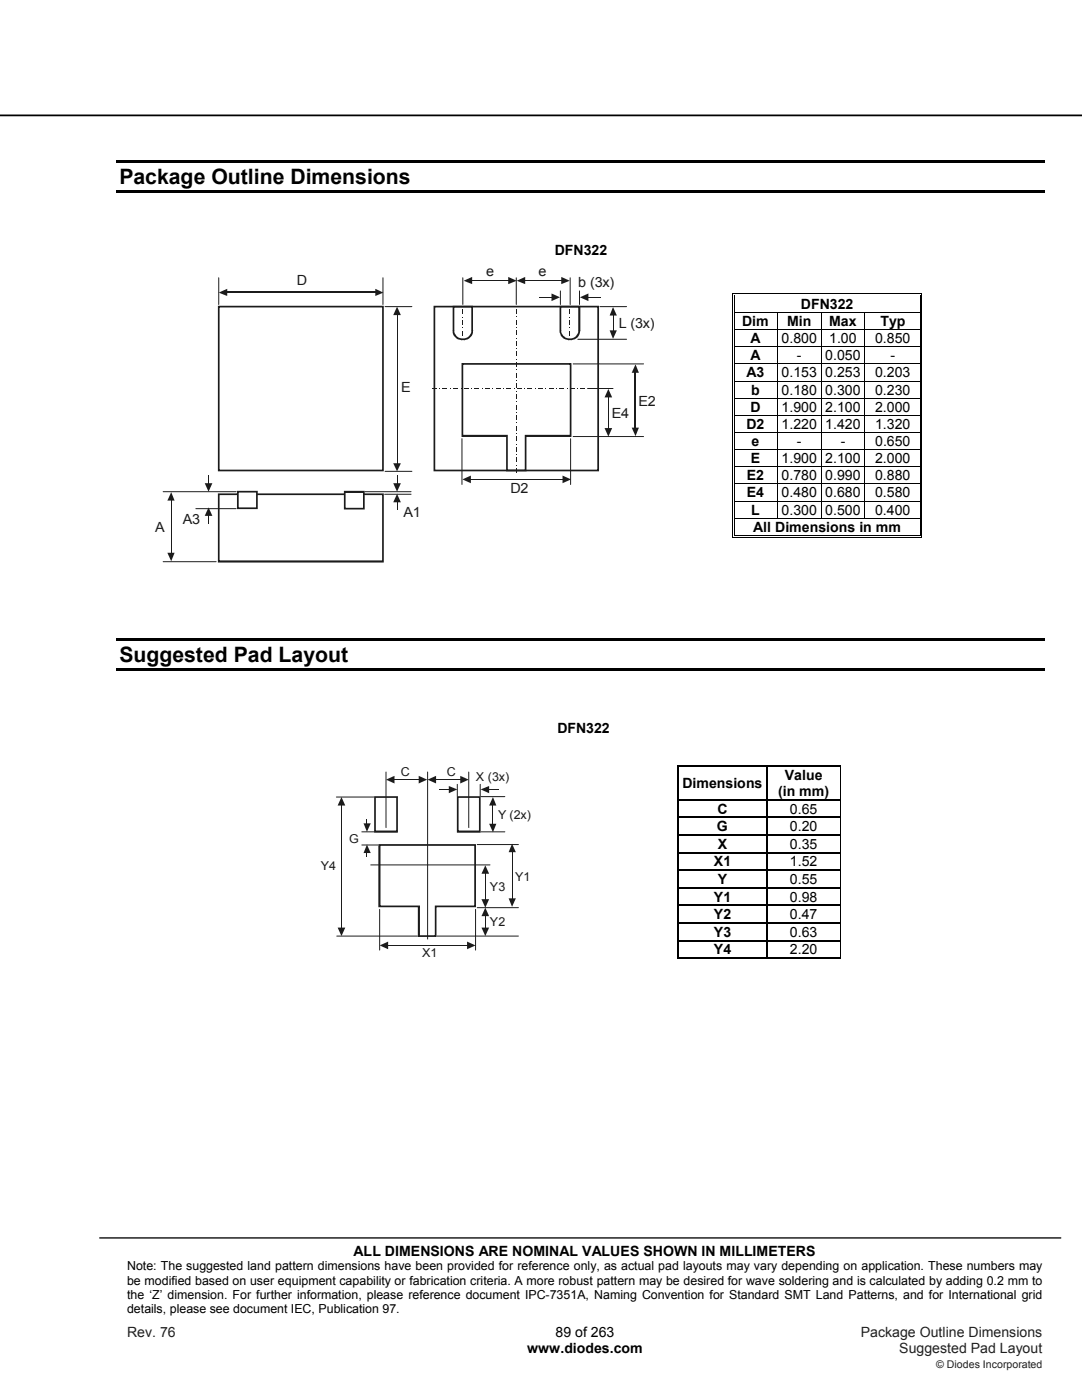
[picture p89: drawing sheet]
<svg xmlns="http://www.w3.org/2000/svg" width="216mm" height="279mm" viewBox="0 0 216 279" stroke-linecap="round" stroke-linejoin="round" font-family="sans-serif">
<defs><g id="words">
<g font-size="4.2">
<text x="23.8" y="36.7">Package Outline Dimensions</text>
<text x="23.8" y="132.1">Suggested Pad Layout</text>
</g>
<g font-size="2.8">
<text x="110.7" y="50.9">DFN322</text>
<text x="148.1" y="65.1">Dim</text>
<text x="157.1" y="65.1">Min</text>
<text x="159.8" y="61.6">DFN322</text>
<text x="165.5" y="65.1">Max</text>
<text x="175.7" y="65.1">Typ</text>
<text x="149.7" y="68.5">A</text>
<text x="149.7" y="71.9">A</text>
<text x="156" y="68.5">0.800</text>
<text x="159" y="71.9">-</text>
<text x="164.7" y="71.9">0.050</text>
<text x="165.5" y="68.5">1.00</text>
<text x="174.6" y="68.5">0.850</text>
<text x="177.7" y="71.9">-</text>
<text x="148.9" y="75.3">A3</text>
<text x="156" y="75.3">0.153 0.253</text>
<text x="174.6" y="75.3">0.203</text>
<text x="149.7" y="82.2">D</text>
<text x="149.9" y="78.7">b</text>
<text x="156" y="78.7">0.180</text>
<text x="156" y="82.2">1.900</text>
<text x="164.7" y="78.7">0.300</text>
<text x="164.7" y="82.2">2.100</text>
<text x="174.6" y="78.7">0.230</text>
<text x="174.6" y="82.2">2.000</text>
<text x="148.9" y="85.6">D2</text>
<text x="150" y="89">e</text>
<text x="156" y="85.6">1.220 1.420</text>
<text x="159" y="89">-</text>
<text x="167.8" y="89">-</text>
<text x="174.6" y="85.6">1.320</text>
<text x="174.6" y="89">0.650</text>
<text x="149" y="95.9">E2</text>
<text x="149.8" y="92.4">E</text>
<text x="156" y="92.4">1.900 2.100</text>
<text x="156" y="95.9">0.780 0.990</text>
<text x="174.6" y="92.4">2.000</text>
<text x="174.6" y="95.9">0.880</text>
<text x="149" y="99.3">E4</text>
<text x="156" y="99.3">0.480 0.680</text>
<text x="174.6" y="99.3">0.580</text>
<text x="149.9" y="102.7">L</text>
<text x="150.3" y="106.1">All Dimensions in mm</text>
<text x="156" y="102.7">0.300 0.500</text>
<text x="174.6" y="102.7">0.400</text>
<text x="111.2" y="146.2">DFN322</text>
<text x="156.6" y="155.6">Value</text>
<text x="136.2" y="157.2">Dimensions</text>
<text x="155.3" y="158.9">(in mm)</text>
<text x="143.1" y="165.9">G</text>
<text x="143.2" y="162.4">C</text>
<text x="157.6" y="165.9">0.20</text>
<text x="157.6" y="162.4">0.65</text>
<text x="142.5" y="172.9">X1</text>
<text x="143.2" y="169.4">X</text>
<text x="157.6" y="169.4">0.35</text>
<text x="157.6" y="172.9">1.52</text>
<text x="142.5" y="179.9">Y1</text>
<text x="143.2" y="176.4">Y</text>
<text x="157.6" y="176.4">0.55</text>
<text x="157.6" y="179.9">0.98</text>
<text x="142.5" y="183.4">Y2</text>
<text x="157.6" y="183.4">0.47</text>
<text x="142.5" y="186.9">Y3</text>
<text x="142.5" y="190.5">Y4</text>
<text x="157.6" y="186.9">0.63</text>
<text x="157.6" y="190.5">2.20</text>
<text x="70.6" y="250.6">ALL DIMENSIONS ARE NOMINAL VALUES SHOWN IN MILLIMETERS</text>
<text x="110.9" y="266.8">89 of 263</text>
<text x="105.2" y="270.1">www.diodes.com</text>
</g>
<g font-size="2.8" fill="#1f1a17">
<text x="59.2" y="57">D</text>
<text x="97" y="55.1">e</text>
<text x="107.4" y="55.1">e</text>
<text x="115.4" y="57.2">b (3x)</text>
<text x="123.5" y="65.4">L (3x)</text>
<text x="80.1" y="78.2">E</text>
<text x="122.1" y="83.5">E4</text>
<text x="127.4" y="81">E2</text>
<text x="101.8" y="98.4">D2</text>
<text x="30.9" y="106.2">A</text>
<text x="36.4" y="104.6">A3</text>
<text x="80.5" y="103.1">A1</text>
</g>
<g font-size="2.8" fill="#231f20">
<text x="25.4" y="266.8">Rev. 76</text>
<text x="171.8" y="266.8">Package Outline Dimensions</text>
<text x="179.5" y="270.1">Suggested Pad Layout</text>
</g>
<g font-size="2.5">
<text x="25.4" y="253.5">Note: The suggested land pattern dimensions have been provided for reference only, as actual pad layouts may vary depending on application. These numbers may</text>
<text x="25.4" y="256.4">be modified based on user equipment capability or fabrication criteria. A more robust pattern may be desired for wave soldering and is calculated by adding 0.2 mm to</text>
<text x="25.4" y="259.2">the ‘Z’ dimension. For further information, please reference document IPC-7351A, Naming Convention for Standard SMT Land Patterns, and for International grid</text>
<text x="25.4" y="262.1">details, please see document IEC, Publication 97.</text>
</g>
<g font-size="2.4" fill="#1f1a17">
<text x="80" y="154.8">C</text>
<text x="89.1" y="154.8">C</text>
<text x="95" y="155.9">X (3x)</text>
<text x="99.4" y="163.5">Y (2x)</text>
<text x="64" y="173.6">Y4</text>
<text x="69.7" y="168.2">G</text>
<text x="97.8" y="177.8">Y3</text>
<text x="102.8" y="175.7">Y1</text>
<text x="97.8" y="184.9">Y2</text>
<text x="84.2" y="191.1">X1</text>
</g>
<text font-size="2.1" fill="#231f20" x="186.8" y="273">© Diodes Incorporated</text>
</g></defs>
<path d="M0 23h215.9" fill="none" stroke="#000" stroke-width=".35"/>
<path d="M19.9 247.1h191.8" fill="none" stroke="#000" stroke-width=".26"/>
<path d="M23.3 31.9h185.2v.5h-185.2zM23.3 38h185.2v.5h-185.2z" fill="#000"/>
<g fill="#fff">
<path d="M146.6 59h36.9v3.3h-36.9z"/>
<path d="M147.1 59h35.9v3.3h-35.9z"/>
</g>
<path d="M146.1 58.5h.2v.5h-.2zM146.1 58.5h.5v.2h-.5zM146.5 58.8h.1v.2h-.1z" fill="#000"/>
<path d="M146.6 58.6h36.9M146.6 58.9h36.9" fill="none" stroke="#000" stroke-width=".2"/>
<path d="M146.6 59h36.9z" fill="#fff"/>
<path d="M183.5 58.5h.5v.2h-.5zM183.5 58.8h.2v.2h-.2zM183.8 58.5h.2v.5h-.2z" fill="#000"/>
<path d="M146.2 59v3.3M146.6 59v3.3M183.6 59v3.3M183.9 59v3.3" fill="none" stroke="#000" stroke-width=".2"/>
<g fill="#fff">
<path d="M146.6 62.5h8.4v3.2h-8.4z"/>
<path d="M147.1 62.5h7.3v3.2h-7.3z"/>
<path d="M155.2 62.5h8.6v3.2h-8.6z"/>
<path d="M155.8 62.5h7.3v3.2h-7.3z"/>
<path d="M163.9 62.5h8.6v3.2h-8.6z"/>
<path d="M164.5 62.5h7.4v3.2h-7.4z"/>
</g>
<path d="M146.1 62.3h.2v.1h-.2zM146.5 62.3h.1v.1h-.1zM183.5 62.3h.2v.1h-.2zM183.8 62.3h.2v.1h-.2z" fill="#000"/>
<path d="M146.2 62.4v3.3M146.6 62.4v3.3M146.6 62.4h36.9M155.1 62.4v3.3M163.9 62.4v3.3M172.6 62.4v3.3M183.6 62.4v3.3M183.9 62.4v3.3" fill="none" stroke="#000" stroke-width=".2"/>
<g fill="#fff">
<path d="M146.6 65.9h8.4v3.2h-8.4z"/>
<path d="M147.1 65.9h7.3v3.2h-7.3z"/>
<path d="M155.2 65.9h8.6v3.2h-8.6z"/>
<path d="M155.8 65.9h7.3v3.2h-7.3z"/>
<path d="M163.9 65.9h8.6v3.2h-8.6z"/>
<path d="M164.5 65.9h7.4v3.2h-7.4z"/>
</g>
<path d="M146.1 65.7h.2v.2h-.2zM146.1 69.1h.2v.2h-.2zM146.1 72.5h.2v.2h-.2zM146.5 65.7h.1v.2h-.1zM146.5 69.1h.1v.2h-.1zM146.5 72.5h.1v.2h-.1zM183.5 65.7h.2v.2h-.2zM183.5 69.1h.2v.2h-.2zM183.5 72.5h.2v.2h-.2zM183.8 65.7h.2v.2h-.2zM183.8 69.1h.2v.2h-.2zM183.8 72.5h.2v.2h-.2z" fill="#000"/>
<g fill="none" stroke="#000" stroke-width=".2">
<path d="M146.2 65.9v3.2M146.2 69.3v3.2M146.2 72.7v3.3M146.6 65.9v3.2M146.6 69.3v3.2M146.6 72.7v3.3M146.6 65.8h36.9M146.6 69.2h36.9M146.6 72.6h36.9M155.1 65.9v3.2M155.1 69.3v3.2M155.1 72.7v3.3"/>
<path d="M163.9 65.9v3.2M163.9 69.3v3.2M163.9 72.7v3.3M172.6 65.9v3.2M172.6 69.3v3.2M172.6 72.7v3.3M183.6 65.9v3.2M183.6 69.3v3.2M183.6 72.7v3.3M183.9 65.9v3.2M183.9 69.3v3.2M183.9 72.7v3.3"/>
</g>
<g fill="#fff">
<path d="M146.6 76.1h8.4v3.3h-8.4z"/>
<path d="M147.1 76.1h7.3v3.3h-7.3z"/>
<path d="M155.2 76.1h8.6v3.3h-8.6z"/>
<path d="M155.8 76.1h7.3v3.3h-7.3z"/>
<path d="M163.9 76.1h8.6v3.3h-8.6z"/>
<path d="M164.5 76.1h7.4v3.3h-7.4z"/>
</g>
<path d="M146.1 76h.2v.1h-.2zM146.5 76h.1v.1h-.1zM183.5 76h.2v.1h-.2zM183.8 76h.2v.1h-.2z" fill="#000"/>
<path d="M146.2 76.1v3.3M146.6 76.1v3.3M146.6 76.1h36.9M155.1 76.1v3.3M163.9 76.1v3.3M172.6 76.1v3.3M183.6 76.1v3.3M183.9 76.1v3.3" fill="none" stroke="#000" stroke-width=".2"/>
<g fill="#fff">
<path d="M146.6 79.6h8.4v3.2h-8.4z"/>
<path d="M147.1 79.6h7.3v3.2h-7.3z"/>
<path d="M155.2 79.6h8.6v3.2h-8.6z"/>
<path d="M155.8 79.6h7.3v3.2h-7.3z"/>
<path d="M163.9 79.6h8.6v3.2h-8.6z"/>
<path d="M164.5 79.6h7.4v3.2h-7.4z"/>
</g>
<g fill="#000">
<path d="M146.1 79.4h.2v.2h-.2zM146.5 79.4h.1v.2h-.1zM183.5 79.4h.2v.2h-.2zM183.8 79.4h.2v.2h-.2zM146.1 82.8h.2v.2h-.2zM146.1 86.2h.2v.2h-.2zM146.1 89.7h.2v.1h-.2zM146.1 93.1h.2v.1h-.2zM146.1 96.5h.2v.2h-.2zM146.5 82.8h.1v.2h-.1zM146.5 86.2h.1v.2h-.1zM146.5 89.7h.1v.1h-.1z"/>
<path d="M146.5 93.1h.1v.1h-.1zM146.5 96.5h.1v.2h-.1zM183.5 82.8h.2v.2h-.2zM183.5 86.2h.2v.2h-.2zM183.5 89.7h.2v.1h-.2zM183.5 93.1h.2v.1h-.2zM183.5 96.5h.2v.2h-.2zM183.8 82.8h.2v.2h-.2zM183.8 86.2h.2v.2h-.2zM183.8 89.7h.2v.1h-.2zM183.8 93.1h.2v.1h-.2zM183.8 96.5h.2v.2h-.2z"/>
<path d="M146.1 99.9h.2v.2h-.2zM146.1 103.3h.2v.2h-.2zM146.1 107.1h.5v.2h-.5zM146.5 99.9h.1v.2h-.1zM146.5 103.3h.1v.2h-.1zM146.5 106.8h.1v.2h-.1zM183.5 99.9h.2v.2h-.2zM183.5 103.3h.2v.2h-.2zM183.5 107.1h.5v.2h-.5zM183.5 106.8h.2v.2h-.2zM183.8 99.9h.2v.2h-.2zM183.8 103.3h.2v.2h-.2z"/>
<path d="M183.8 106.8h.2v.5h-.2zM23.3 127.3h185.2v.5h-185.2zM23.3 133.4h185.2v.5h-185.2zM135.2 152.8l.1 .2zM135.2 152.8h.3zM135.2 159.5l.1 .3zM135.4 152.9l.1 .1zM135.4 159.5l.1 .3zM152.9 153h.2zM152.9 152.8h.2zM152.9 152.9l.2 .1zM152.9 159.5h.2v.3h-.2z"/>
<path d="M167.6 152.8h.2zM167.6 152.9l.1 .1zM167.6 159.5l.1 .3zM167.7 152.8l.1 .2zM167.7 159.5l.1 .3zM135.2 163l.1 .3zM135.2 166.5l.1 .3zM135.2 170l.1 .3zM135.2 173.5l.1 .3zM135.2 177.1l.1 .2zM135.4 163l.1 .3zM135.4 166.5l.1 .3z"/>
<path d="M135.4 170l.1 .3zM135.4 173.5l.1 .3zM135.4 177.1l.1 .2zM152.9 163h.2v.3h-.2zM152.9 166.5h.2v.3h-.2zM152.9 170h.2v.3h-.2zM152.9 173.5h.2v.3h-.2zM152.9 177.1h.2v.2h-.2zM167.6 163l.1 .3zM167.6 166.5l.1 .3zM167.6 170l.1 .3zM167.6 173.5l.1 .3z"/>
<path d="M167.6 177.1l.1 .2zM167.7 163l.1 .3zM167.7 166.5l.1 .3zM167.7 170l.1 .3zM167.7 173.5l.1 .3zM167.7 177.1l.1 .2zM135.2 180.6l.1 .2zM135.2 184.1l.1 .2zM135.2 187.6l.1 .3zM135.2 191.3l.3 .1zM135.4 180.6l.1 .2zM135.4 184.1l.1 .2z"/>
<path d="M135.4 187.6l.1 .3zM135.4 191.1l.1 .1zM152.9 180.6h.2v.2h-.2zM152.9 184.1h.2v.2h-.2zM152.9 187.6h.2v.3h-.2zM167.6 180.6l.1 .2zM167.6 184.1l.1 .2zM167.6 187.6l.1 .3zM167.6 191.3l.2 .1zM167.6 191.1l.1 .1zM167.7 180.6l.1 .2zM167.7 184.1l.1 .2z"/>
<path d="M167.7 187.6l.1 .3zM167.7 191.1l.1 .3z"/>
</g>
<g fill="none" stroke="#000" stroke-width=".2">
<path d="M146.2 79.6v3.2M146.6 79.6v3.2M146.6 79.5h36.9M155.1 79.6v3.2M163.9 79.6v3.2M172.6 79.6v3.2M183.6 79.6v3.2M183.9 79.6v3.2M146.2 83v3.2M146.2 86.4v3.3M146.2 89.8v3.3M146.2 93.2v3.3"/>
<path d="M146.2 96.7v3.2M146.6 83v3.2M146.6 86.4v3.3M146.6 89.8v3.3M146.6 93.2v3.3M146.6 96.7v3.2M146.6 82.9h36.9M146.6 86.3h36.9M146.6 89.7h36.9M146.6 93.2h36.9M146.6 96.6h36.9M155.1 83v3.2"/>
<path d="M155.1 86.4v3.3M155.1 89.8v3.3M155.1 93.2v3.3M155.1 96.7v3.2M163.9 83v3.2M163.9 86.4v3.3M163.9 89.8v3.3M163.9 93.2v3.3M163.9 96.7v3.2M172.6 83v3.2M172.6 86.4v3.3M172.6 89.8v3.3"/>
<path d="M172.6 93.2v3.3M172.6 96.7v3.2M183.6 83v3.2M183.6 86.4v3.3M183.6 89.8v3.3M183.6 93.2v3.3M183.6 96.7v3.2M183.9 83v3.2M183.9 86.4v3.3M183.9 89.8v3.3M183.9 93.2v3.3M183.9 96.7v3.2"/>
<path d="M146.2 100.1v3.2M146.2 103.5v3.8M146.6 100.1v3.2M146.6 103.5v3.3M146.6 100h36.9M146.6 103.4h36.9M146.6 107.2h36.9M146.6 106.9h36.9M155.1 100.1v3.2M163.9 100.1v3.2M172.6 100.1v3.2M183.6 100.1v3.2"/>
<path d="M183.6 103.5v3.3M183.9 100.1v3.2M183.9 103.5v3.3M135.3 153v6.5M135.3 159.8v3.2M135.4 153v6.5M135.4 159.8v3.2M135.5 152.8h17.4M135.5 153h17.4M153.1 152.8h14.5M153.1 153h14.5M167.6 153v6.5"/>
<path d="M167.6 159.8v3.2M167.8 153v6.5M167.8 159.8v3.2M135.3 163.3v3.2M135.3 166.8v3.2M135.3 170.3v3.2M135.3 173.8v3.3M135.3 177.3v3.3M135.4 163.3v3.2M135.4 166.8v3.2M135.4 170.3v3.2M135.4 173.8v3.3"/>
<path d="M135.4 177.3v3.3M167.6 163.3v3.2M167.6 166.8v3.2M167.6 170.3v3.2M167.6 173.8v3.3M167.6 177.3v3.3M167.8 163.3v3.2M167.8 166.8v3.2M167.8 170.3v3.2M167.8 173.8v3.3M167.8 177.3v3.3M135.3 180.8v3.3"/>
<path d="M135.3 184.3v3.3M135.3 187.9v3.5M135.4 180.8v3.3M135.4 184.3v3.3M135.4 187.9v3.2M135.5 191.3h32.1M135.5 191.2h17.4M153.1 191.2h14.5M167.6 180.8v3.3M167.6 184.3v3.3M167.6 187.9v3.2M167.8 180.8v3.3"/>
<path d="M167.8 184.3v3.3M167.8 187.9v3.2"/>
</g>
<g fill="none" stroke="#000" stroke-width=".25">
<path d="M135.5 159.6h17.4M153 153v6.5M153 159.8v3.2M153.1 159.6h14.5M135.5 163.1h17.4M135.5 166.6h17.4M135.5 170.2h17.4M135.5 173.7h17.4M135.5 177.2h17.4M153 163.3v3.2M153 166.8v3.2M153 170.3v3.2"/>
<path d="M153 173.8v3.3M153 177.3v3.3M153.1 163.1h14.5M153.1 166.6h14.5M153.1 170.2h14.5M153.1 173.7h14.5M153.1 177.2h14.5M135.5 180.7h17.4M135.5 184.2h17.4M135.5 187.7h17.4M153 180.8v3.3M153 184.3v3.3"/>
<path d="M153 187.9v3.3M153.1 180.7h14.5M153.1 184.2h14.5M153.1 187.7h14.5"/>
</g>
<g fill="#1f1a17">
<path d="M86.3 77.4h.8v.2h-.8z"/>
<path d="M87.7 77.4h.2v.2h-.2z"/>
<path d="M88.4 77.4h.8v.2h-.8z"/>
<path d="M89.8 77.4h.2v.2h-.2z"/>
<path d="M90.5 77.4h.8v.2h-.8z"/>
<path d="M91.9 77.4h.2v.2h-.2z"/>
<path d="M92.6 77.4h.9v.2h-.9z"/>
<path d="M94 77.4h.2v.2h-.2z"/>
<path d="M94.7 77.4h.9v.2h-.9z"/>
<path d="M96.2 77.4h.1v.2h-.1z"/>
<path d="M96.8 77.4h.9v.2h-.9z"/>
<path d="M98.3 77.4h.1v.2h-.1z"/>
<path d="M99 77.4h.8v.2h-.8z"/>
<path d="M100.4 77.4h.2v.2h-.2z"/>
<path d="M101.1 77.4h.8v.2h-.8z"/>
<path d="M102.5 77.4h.2v.2h-.2z"/>
<path d="M103.2 77.4h.8v.2h-.8z"/>
<path d="M104.6 77.4h.2v.2h-.2z"/>
<path d="M105.3 77.4h.9v.2h-.9z"/>
<path d="M106.7 77.4h.2v.2h-.2z"/>
<path d="M107.4 77.4h.9v.2h-.9z"/>
<path d="M108.9 77.4h.1v.2h-.1z"/>
<path d="M109.5 77.4h.9v.2h-.9z"/>
<path d="M111 77.4h.1v.2h-.1z"/>
<path d="M111.7 77.4h.8v.2h-.8z"/>
<path d="M113.1 77.4h.2v.2h-.2z"/>
<path d="M113.8 77.4h.8v.2h-.8z"/>
<path d="M115.2 77.4h.2v.2h-.2z"/>
<path d="M115.9 77.4h.8v.2h-.8z"/>
<path d="M117.3 77.4h.2v.2h-.2z"/>
<path d="M118 77.4h.9v.2h-.9z"/>
<path d="M119.4 77.4h.2v.2h-.2z"/>
<path d="M102.9 93.5h.2v.8h-.2z"/>
<path d="M102.9 92.8h.2v.2h-.2z"/>
<path d="M102.9 91.4h.2v.8h-.2z"/>
<path d="M102.9 90.7h.2v.1h-.2z"/>
<path d="M102.9 89.2h.2v.9h-.2z"/>
<path d="M102.9 88.6h.2v.1h-.2z"/>
<path d="M102.9 87.1h.2v.9h-.2z"/>
<path d="M102.9 86.4h.2v.2h-.2z"/>
<path d="M102.9 85h.2v.9h-.2z"/>
<path d="M102.9 84.3h.2v.2h-.2z"/>
<path d="M102.9 82.9h.2v.9h-.2z"/>
<path d="M102.9 82.2h.2v.2h-.2z"/>
<path d="M102.9 80.8h.2v.9h-.2z"/>
<path d="M102.9 80.1h.2v.1h-.2z"/>
<path d="M102.9 78.6h.2v1h-.2z"/>
<path d="M102.9 78h.2v.1h-.2z"/>
<path d="M102.9 76.5h.2v.9h-.2z"/>
<path d="M102.9 75.8h.2v.2h-.2z"/>
<path d="M102.9 74.4h.2v.9h-.2z"/>
<path d="M102.9 73.7h.2v.2h-.2z"/>
<path d="M102.9 72.3h.2v.9h-.2z"/>
<path d="M102.9 71.6h.2v.2h-.2z"/>
<path d="M102.9 70.2h.2v.9h-.2z"/>
<path d="M102.9 69.5h.2v.2h-.2z"/>
<path d="M102.9 68.1h.2v.9h-.2z"/>
<path d="M102.9 67.4h.2v.1h-.2z"/>
<path d="M102.9 65.9h.2v1h-.2z"/>
<path d="M102.9 65.3h.2v.1h-.2z"/>
<path d="M102.9 63.8h.2v.9h-.2z"/>
<path d="M102.9 63.1h.2v.2h-.2z"/>
<path d="M102.9 61.7h.2v.9h-.2z"/>
<path d="M102.9 61h.2v.2h-.2z"/>
<path d="M43.6 93.7h32.8v.4h-32.8zM76.4 93.9h.2v.2h-.2zM76.2 61.2h.4v32.7h-.4zM76.4 61h.2v.2h-.2zM43.6 61h32.8v.4h-32.8zM43.5 61h.1v.2h-.1zM43.5 61.2h.3v32.7h-.3zM43.5 93.9h.1v.2h-.1z"/>
<path d="M86.7 93.7h32.7v.4h-32.7zM119.4 93.9h.1v.2h-.1zM119.2 61.2h.3v32.7h-.3zM119.4 61h.1v.2h-.1zM86.7 61h32.7v.4h-32.7zM86.5 61h.2v.2h-.2zM86.5 61.2h.3v32.7h-.3zM86.5 93.9h.2v.2h-.2z"/>
<path d="M92.3 72.5h21.6v.3h-21.6zM113.9 72.5h.1v.1h-.1zM113.7 72.6h.3v14.4h-.3zM113.9 87h.1v.2h-.1zM104.9 86.8h9v.4h-9zM104.7 86.8h.2v.2h-.2zM104.7 87h.4v6.9h-.4zM104.9 93.9h.2v.2h-.2zM101.2 93.7h3.7v.4h-3.7zM101 93.9h.2v.2h-.2zM101 87h.3v6.9h-.3zM101.2 86.8h.1v.2h-.1zM92.3 86.8h8.9v.4h-8.9zM92.1 87h.2v.2h-.2zM92.1 72.6h.3v14.4h-.3zM92.1 72.5h.2v.1h-.2z"/>
</g>
<path d="M76.8 61.2h5.4" fill="none" stroke="#1f1a17" stroke-width=".2"/>
<g fill="#1f1a17">
<path d="M92.3 66h.1v1h-.1z"/>
<path d="M92.3 65.3h.1v.2h-.1z"/>
<path d="M92.3 63.9h.1v.9h-.1z"/>
<path d="M92.3 63.2h.1v.2h-.1z"/>
<path d="M92.3 61.8h.1v.9h-.1z"/>
<path d="M92.3 61.1h.1v.2h-.1z"/>
<path d="M113.6 66h.2v1h-.2z"/>
<path d="M113.6 65.3h.2v.2h-.2z"/>
<path d="M113.6 63.9h.2v.9h-.2z"/>
<path d="M113.6 63.2h.2v.2h-.2z"/>
<path d="M113.6 61.8h.2v.9h-.2z"/>
<path d="M113.6 61.1h.2v.2h-.2z"/>
<path d="M94 61.2h.4v4.7h-.4zM94 65.9h.4zM94 65.9h.4a1.48 1.48 0 0 1-.5 1.4l-.3-.3 .4-.5zM92.7 67.5l.9-.5 .3 .3-.5 .4-.7 .2zM92.7 67.5v.4zM92.1 67.5h.6v.4h-.6zM92.1 67.5v.4zM91.1 67l.4 .4 .6 .1v.4a1.53 1.53 0 0 1-1.3-.6zM90.3 65.9h.4v.6l.4 .5-.3 .3a1.48 1.48 0 0 1-.5-1.4zM90.3 65.9h.4zM90.3 61.2h.4v4.7h-.4zM90.3 61h.2v.2h-.2zM90.5 61h3.7v.4h-3.7zM94.2 61h.2v.2h-.2z"/>
<path d="M115.4 61.2h.4v4.7h-.4zM115.4 65.9h.4zM115.4 65.9h.4l-.2 .8-.3 .6-.3-.3 .3-.5zM114 67.5l1-.5 .3 .3-.6 .4-.7 .2zM114 67.5v.4zM113.4 67.5h.6v.4h-.6zM113.4 67.5v.4zM112.4 67l.4 .4 .6 .1v.4l-1-.4-.2-.2zM111.7 65.9h.3l.1 .6 .3 .5-.2 .3-.3-.3-.2-.6zM111.7 65.9h.3zM111.7 61.2h.3v4.7h-.3zM111.7 61h.1v.2h-.1zM111.8 61h3.7v.4h-3.7zM115.5 61h.3v.2h-.3z"/>
<path d="M43.6 111.8h32.8v.5h-32.8zM76.4 112h.2v.3h-.2zM76.2 98.6h.4v13.4h-.4zM76.4 98.5h.2v.1h-.2zM43.6 98.5h32.8v.3h-32.8zM43.5 98.5h.1v.1h-.1zM43.5 98.6h.3v13.4h-.3zM43.5 112h.1v.3h-.1z"/>
</g>
<path d="M47.5 98.1h3.8v3.3h-3.8z" fill="#fff"/>
<path d="M51.1 98.1h.3v3.3h-.3zM51.3 101.4h.1v.2h-.1zM47.5 101.3h3.8v.3h-3.8zM47.3 101.4h.2v.2h-.2zM47.3 98.1h.3v3.3h-.3zM47.3 98h.2v.1h-.2zM47.5 98h3.8v.3h-3.8zM51.3 98h.1v.1h-.1z" fill="#1f1a17"/>
<path d="M68.8 98.1h3.8v3.4h-3.8z" fill="#fff"/>
<path d="M72.4 98.1h.4v3.4h-.4zM72.6 101.5h.2v.2h-.2zM68.8 101.3h3.8v.4h-3.8zM68.6 101.5h.2v.2h-.2zM68.6 98.1h.4v3.4h-.4zM68.6 98h.2v.1h-.2zM68.8 98h3.8v.4h-3.8zM72.6 98h.2v.1h-.2z" fill="#1f1a17"/>
<path d="M76.8 94.1h5.4" fill="none" stroke="#1f1a17" stroke-width=".2"/>
<path d="M79.2 61.2l.8 1.7h-1.5l.7-1.7 .8 1.7z" fill-rule="evenodd" fill="#1f1a17"/>
<path d="M79.2 62.7v29.8" fill="none" stroke="#1f1a17" stroke-width=".2"/>
<path d="M78.5 92.5h1.5l-.8 1.6 .8-1.6-.8 1.6z" fill-rule="evenodd" fill="#1f1a17"/>
<path d="M43.6 55.4v5.4M76.4 55.4v5.4" fill="none" stroke="#1f1a17" stroke-width=".2"/>
<path d="M43.6 58.4l1.7-.8v1.5l-1.7-.7 1.7-.8z" fill-rule="evenodd" fill="#1f1a17"/>
<path d="M45.2 58.4h29.8" fill="none" stroke="#1f1a17" stroke-width=".25"/>
<path d="M74.9 57.6l1.6 .8-1.6 .7v-1.5l1.6 .8z" fill-rule="evenodd" fill="#1f1a17"/>
<path d="M92.4 55.4v5.4M103 55.4v5.4M111.8 58.1v2.7M113.8 55.4v5.4" fill="none" stroke="#1f1a17" stroke-width=".2"/>
<path d="M92.5 56l1.7-.7v1.4l-1.7-.7 1.7-.7z" fill-rule="evenodd" fill="#1f1a17"/>
<path d="M94 56h7.6" fill="none" stroke="#1f1a17" stroke-width=".2"/>
<g fill="#1f1a17">
<path d="M101.4 55.3l1.7 .7-1.7 .7v-1.4l1.7 .7z" fill-rule="evenodd"/>
<path d="M103.1 56l1.7-.7v1.4l-1.7-.7 1.7-.7z" fill-rule="evenodd"/>
</g>
<path d="M104.6 56h7.6" fill="none" stroke="#1f1a17" stroke-width=".2"/>
<g fill="#1f1a17">
<path d="M112 55.3l1.7 .7-1.7 .7v-1.4l1.7 .7z" fill-rule="evenodd"/>
<path d="M115.7 59.3l1.7-.7v1.5l-1.7-.8 1.7-.7z" fill-rule="evenodd"/>
</g>
<path d="M115.6 58.1v2.7M117.3 59.3h2.6" fill="none" stroke="#1f1a17" stroke-width=".2"/>
<path d="M110 58.6l1.7 .7-1.7 .8 1.7-.8-1.7 .8z" fill-rule="evenodd" fill="#1f1a17"/>
<path d="M107.7 59.3h2.5M115.3 67.7h9.7M119.7 61.2h5.3" fill="none" stroke="#1f1a17" stroke-width=".2"/>
<path d="M122.3 61.3l.8 1.7h-1.5l.7-1.7 .8 1.7z" fill-rule="evenodd" fill="#1f1a17"/>
<path d="M122.3 62.8v3.3" fill="none" stroke="#1f1a17" stroke-width=".2"/>
<path d="M121.6 65.9h1.5l-.8 1.7 .8-1.7-.8 1.7z" fill-rule="evenodd" fill="#1f1a17"/>
<path d="M114.4 72.6h14M117.2 77.5h5.1M114.4 87.1h14" fill="none" stroke="#1f1a17" stroke-width=".2"/>
<path d="M121.4 77.6l.8 1.7h-1.6l.8-1.7 .8 1.7z" fill-rule="evenodd" fill="#1f1a17"/>
<path d="M121.4 79.1v6.5" fill="none" stroke="#1f1a17" stroke-width=".2"/>
<path d="M120.6 85.4h1.6l-.8 1.7 .8-1.7-.8 1.7z" fill-rule="evenodd" fill="#1f1a17"/>
<path d="M92.2 87.5v9.2M113.9 87.5v9.2" fill="none" stroke="#1f1a17" stroke-width=".2"/>
<path d="M92.3 95.7l1.7-.8v1.5l-1.7-.7 1.7-.8z" fill-rule="evenodd" fill="#1f1a17"/>
<path d="M93.9 95.7h18.5" fill="none" stroke="#1f1a17" stroke-width=".2"/>
<path d="M112.2 94.9l1.7 .8-1.7 .7v-1.5l1.7 .8z" fill-rule="evenodd" fill="#1f1a17"/>
<path d="M72.9 98.1h9.1M76.8 98.6h5.2" fill="none" stroke="#1f1a17" stroke-width=".2"/>
<g fill="#1f1a17">
<path d="M79.2 98.6l.8 1.6h-1.5l.7-1.6 .8 1.6z" fill-rule="evenodd"/>
<path d="M78.5 96.4h1.5l-.8 1.7z" fill-rule="evenodd"/>
</g>
<g fill="#1f1a17">
<path d="M79.1 100.1h.2v1.6h-.2z"/>
<path d="M79.1 94.9h.2v1.6h-.2z"/>
</g>
<path d="M32.6 98.1h14.5M32.6 112.1h10.5M39.1 101.5h8" fill="none" stroke="#1f1a17" stroke-width=".2"/>
<g fill="#1f1a17">
<path d="M41.6 101.3l.8 1.7h-1.5l.7-1.7 .8 1.7z" fill-rule="evenodd"/>
<path d="M40.9 96.4h1.5l-.8 1.7z" fill-rule="evenodd"/>
<path d="M34.2 98.2l.6 1.7h-1.4l.8-1.7 .6 1.7z" fill-rule="evenodd"/>
</g>
<g fill="#1f1a17">
<path d="M41.5 102.8h.2v1.6h-.2z"/>
<path d="M41.5 94.9h.2v1.6h-.2z"/>
</g>
<path d="M34.2 99.7v10.8" fill="none" stroke="#1f1a17" stroke-width=".2"/>
<g fill="#1f1a17">
<path d="M33.4 110.3h1.4l-.6 1.7 .6-1.7-.6 1.7z" fill-rule="evenodd"/>
<path d="M126.8 72.7l.7 1.7h-1.5l.8-1.7 .7 1.7z" fill-rule="evenodd"/>
</g>
<path d="M126.8 74.3v11.1" fill="none" stroke="#1f1a17" stroke-width=".25"/>
<path d="M126 85.3h1.5l-.7 1.7 .7-1.7-.7 1.7z" fill-rule="evenodd" fill="#1f1a17"/>
<g fill="#1f1a17">
<path d="M75.8 168.5h19v.3h-19zM94.8 168.5h.2v.1h-.2zM94.6 168.6h.4v12.3h-.4zM94.8 180.9h.2v.2h-.2zM86.9 180.7h7.9v.4h-7.9zM86.8 180.7h.1v.2h-.1zM86.8 180.9h.3v5.9h-.3zM86.9 186.8h.2v.2h-.2zM83.5 186.6h3.4v.4h-3.4zM83.4 186.8h.1v.2h-.1zM83.4 180.9h.4v5.9h-.4zM83.6 180.7h.2v.2h-.2zM75.8 180.7h7.8v.4h-7.8zM75.5 180.9h.3v.2h-.3zM75.5 168.6h.4v12.3h-.4zM75.5 168.5h.3v.1h-.3z"/>
<path d="M79.1 159.1h.3v6.9h-.3zM79.2 166h.2v.2h-.2zM74.8 165.8h4.4v.4h-4.4zM74.7 166h.1v.2h-.1zM74.7 159.1h.3v6.9h-.3zM74.7 158.9h.1v.2h-.1zM74.8 158.9h4.4v.3h-4.4zM79.2 158.9h.2v.2h-.2z"/>
<path d="M95.6 159.1h.3v6.9h-.3zM95.7 166h.2v.2h-.2zM91.3 165.8h4.4v.4h-4.4zM91.2 166h.1v.2h-.1zM91.2 159.1h.3v6.9h-.3zM91.2 158.9h.1v.2h-.1zM91.3 158.9h4.4v.3h-4.4zM95.7 158.9h.2v.2h-.2z"/>
</g>
<path d="M77 154.1v11.1M85.3 154.1v33.3M91.2 156.5v2.4M93.5 154.1v11.1" fill="none" stroke="#1f1a17" stroke-width=".2"/>
<path d="M77 155.6l1.7-.8v1.6l-1.7-.8 1.7-.8z" fill-rule="evenodd" fill="#1f1a17"/>
<path d="M78.6 155.6h5.1" fill="none" stroke="#1f1a17" stroke-width=".2"/>
<g fill="#1f1a17">
<path d="M83.5 154.8l1.7 .8-1.7 .8v-1.6l1.7 .8z" fill-rule="evenodd"/>
<path d="M85.3 155.6l1.7-.8v1.6l-1.7-.8 1.7-.8z" fill-rule="evenodd"/>
</g>
<path d="M86.9 155.6h5.1" fill="none" stroke="#1f1a17" stroke-width=".2"/>
<g fill="#1f1a17">
<path d="M91.8 154.8l1.7 .8-1.7 .8v-1.6l1.7 .8z" fill-rule="evenodd"/>
<path d="M95.9 157.5l1.7-.6v1.4l-1.7-.8 1.7-.6z" fill-rule="evenodd"/>
</g>
<path d="M95.8 156.5v2.4M97.4 157.5h2.1" fill="none" stroke="#1f1a17" stroke-width=".2"/>
<path d="M89.6 156.9l1.6 .6-1.6 .8 1.6-.8-1.6 .8z" fill-rule="evenodd" fill="#1f1a17"/>
<path d="M87.6 157.5h2.1M96 159h4.7" fill="none" stroke="#1f1a17" stroke-width=".2"/>
<path d="M98.4 159.1l.6 1.7h-1.4l.8-1.7 .6 1.7z" fill-rule="evenodd" fill="#1f1a17"/>
<path d="M98.4 160.6v3.9" fill="none" stroke="#1f1a17" stroke-width=".2"/>
<path d="M97.6 164.4h1.4l-.6 1.7 .6-1.7-.6 1.7z" fill-rule="evenodd" fill="#1f1a17"/>
<path d="M95.2 168.6h8.2M95.2 181.1h8.2" fill="none" stroke="#1f1a17" stroke-width=".2"/>
<path d="M96.8 172.7l.8 1.7h-1.5l.7-1.7 .8 1.7z" fill-rule="evenodd" fill="#1f1a17"/>
<path d="M96.8 174.3v5.2" fill="none" stroke="#1f1a17" stroke-width=".2"/>
<path d="M96.1 179.5h1.5l-.8 1.6 .8-1.6-.8 1.6z" fill-rule="evenodd" fill="#1f1a17"/>
<path d="M75.8 181.5v8.1M94.9 181.5v8.1" fill="none" stroke="#1f1a17" stroke-width=".2"/>
<path d="M75.8 188.7l1.6-.8v1.5l-1.6-.7 1.6-.8z" fill-rule="evenodd" fill="#1f1a17"/>
<path d="M77.4 188.7h16" fill="none" stroke="#1f1a17" stroke-width=".2"/>
<g fill="#1f1a17">
<path d="M93.2 187.9l1.7 .8-1.7 .7v-1.5l1.7 .8z" fill-rule="evenodd"/>
<path d="M102.2 168.4l.7 1.7h-1.4l.7-1.7 .7 1.7z" fill-rule="evenodd"/>
</g>
<path d="M102.2 170v9.5" fill="none" stroke="#1f1a17" stroke-width=".2"/>
<path d="M101.5 179.3h1.4l-.7 1.7 .7-1.7-.7 1.7z" fill-rule="evenodd" fill="#1f1a17"/>
<path d="M74 172.6h23.8M96 166h4.7M87.2 186.8h16.2" fill="none" stroke="#1f1a17" stroke-width=".2"/>
<path d="M96.8 181.1l.8 1.7h-1.5l.7-1.7 .8 1.7z" fill-rule="evenodd" fill="#1f1a17"/>
<path d="M96.8 182.7v2.6" fill="none" stroke="#1f1a17" stroke-width=".2"/>
<path d="M96.1 185.1h1.5l-.8 1.7 .8-1.7-.8 1.7z" fill-rule="evenodd" fill="#1f1a17"/>
<path d="M67.1 159.1h7.5M67.2 186.8h16.1" fill="none" stroke="#1f1a17" stroke-width=".2"/>
<path d="M68.1 159.1l.8 1.7h-1.5l.7-1.7 .8 1.7z" fill-rule="evenodd" fill="#1f1a17"/>
<path d="M68.1 160.6v24.7" fill="none" stroke="#1f1a17" stroke-width=".2"/>
<path d="M67.4 185.1h1.5l-.8 1.7 .8-1.7-.8 1.7z" fill-rule="evenodd" fill="#1f1a17"/>
<path d="M72.2 166h2.5M72.2 168.6h3.2" fill="none" stroke="#1f1a17" stroke-width=".2"/>
<g fill="#1f1a17">
<path d="M72.5 164.3h1.5l-.8 1.7z" fill-rule="evenodd"/>
<path d="M73.2 168.6l.8 1.6h-1.5l.7-1.6 .8 1.6z" fill-rule="evenodd"/>
</g>
<g fill="#1f1a17">
<path d="M73.1 163.6h.2v.9h-.2z"/>
<path d="M73.1 170.1h.2v.8h-.2z"/>
</g>
<use href="#words"/>
</svg>
